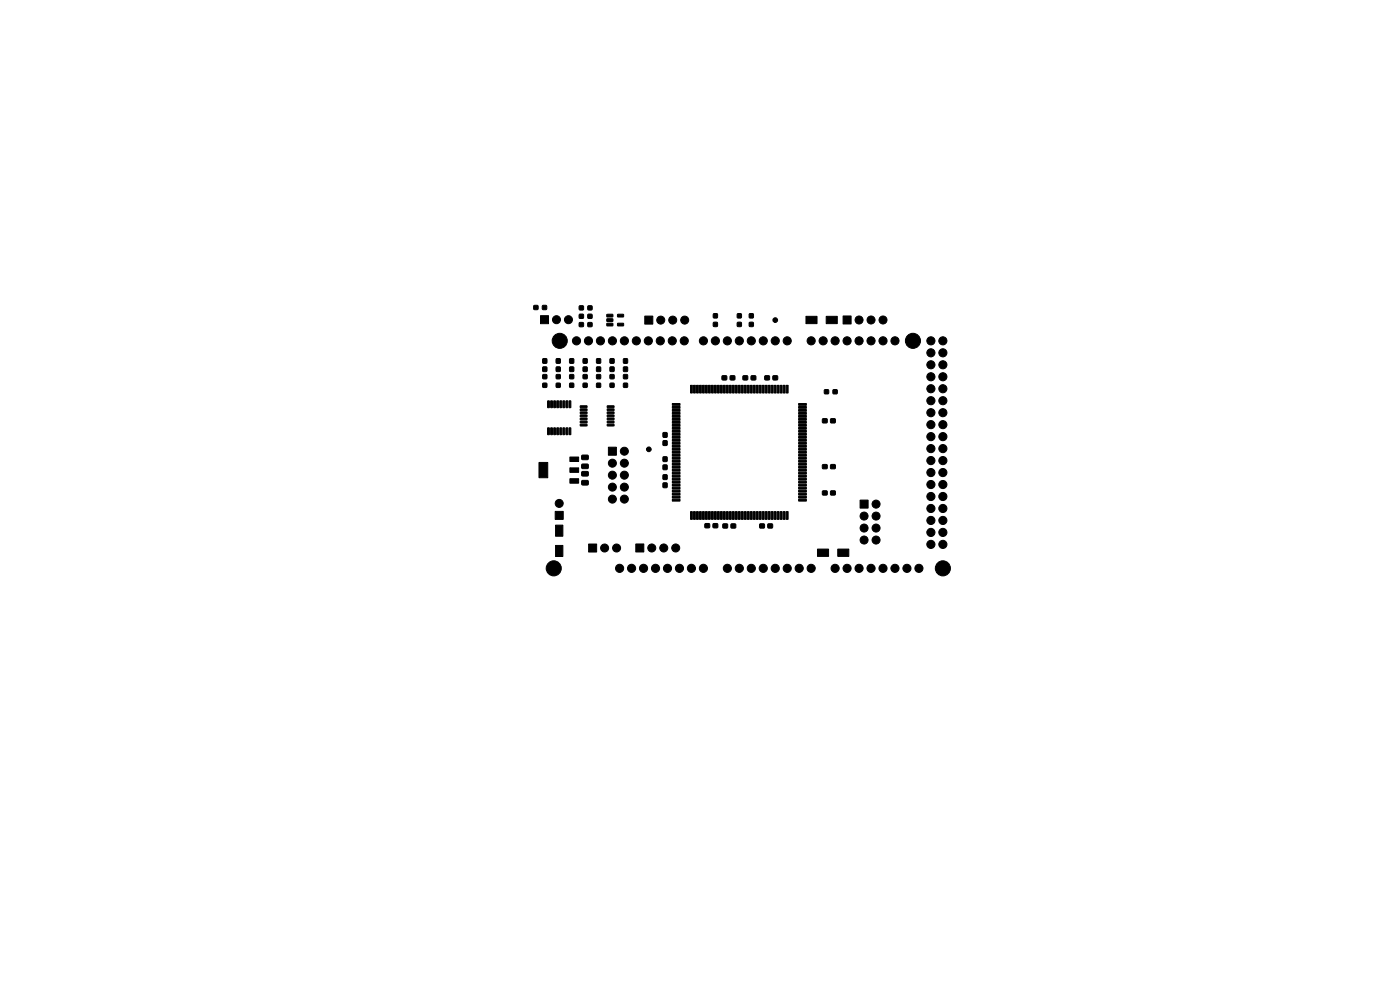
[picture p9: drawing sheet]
<svg xmlns="http://www.w3.org/2000/svg" width="297mm" height="210mm" viewBox="0 0 297 210" stroke-linecap="round" stroke-linejoin="round" font-family="sans-serif">
<g fill="#000" stroke="#000" stroke-width=".21">
<path d="M113.3 64.8h.8v.8h-.8zM115.1 64.8h.8v.8h-.8zM115.2 77.9h.8v.9h-.8zM115.2 76.1h.8v.9h-.8zM114.7 67h1.7v1.7h-1.7zM118 77.9h.8v.9h-.8zM118 76.1h.8v.9h-.8zM120.9 77.9h.8v.9h-.8zM120.9 76.1h.8v.9h-.8zM122.9 68.5h.8v.8h-.8zM122.9 66.7h.8v.8h-.8zM122.9 64.9h.8v.8h-.8z"/>
<path d="M123.7 77.9h.8v.9h-.8zM123.7 76.1h.8v.9h-.8zM124.7 68.5h.9v.8h-.9zM124.7 66.7h.9v.8h-.9zM124.7 64.9h.9v.8h-.9zM126.6 77.9h.8v.9h-.8zM126.6 76.1h.8v.9h-.8zM128.8 66.7h1.1l.1 .5h-1.2zM128.8 67.6h1.1l.1 .5-1.2 .1zM128.8 68.6h1.1l.1 .5h-1.2zM129.4 77.9h.8v.9h-.8zM129.4 76.1h.8v.9h-.8z"/>
<path d="M131 68.6h1.2l.1 .5h-1.2zM131 66.7h1.2l.1 .5h-1.2zM132.3 77.9h.8v.9h-.8zM132.3 76.1h.8v.9h-.8zM136.8 67.1h1.7v1.7h-1.7zM151.4 68.4h.8v.8h-.8zM151.4 66.6h.8v.8h-.8zM156.4 68.4h.9v.8h-.9zM156.4 66.6h.9v.8h-.9zM159 68.4h.8v.8h-.8zM159 66.6h.8v.8h-.8zM162.3 79.7h.9v.9h-.9z"/>
<path d="M164 79.7h.9v.9h-.9zM171 67.1h2.3v1.6h-2.3zM175.3 67.1h2.3v1.6h-2.3zM178.9 67h1.7v1.7h-1.7zM115.2 81.3h.8v.8h-.8zM115.2 79.5h.8v.8h-.8zM116.2 90.8h.4l-.1 1.4h-.3zM116.2 85l.4 .1-.1 1.4-.3-.1zM116.8 90.8h.4l-.1 1.4h-.3zM116.8 85l.4 .1-.1 1.4-.3-.1zM117.5 90.8h.4l-.1 1.4h-.3zM117.5 85l.4 .1-.1 1.4-.3-.1z"/>
<path d="M118 81.3h.8v.8h-.8zM118 79.5h.8v.8h-.8zM118.1 90.8h.4l-.1 1.4h-.3zM118.1 85l.4 .1-.1 1.4-.3-.1zM118.8 90.8h.4l-.1 1.4h-.3zM118.8 85l.4 .1-.1 1.4-.3-.1zM119.4 90.8h.4l-.1 1.4h-.3zM119.4 85l.4 .1-.1 1.4-.3-.1zM120.1 90.8h.4l-.1 1.4h-.3zM120.1 85l.4 .1-.1 1.4-.3-.1zM120.7 90.8h.4l-.1 1.4h-.3zM120.7 85l.4 .1-.1 1.4-.3-.1z"/>
<path d="M120.9 81.3h.8v.8h-.8zM120.9 79.5h.8v.8h-.8zM120.9 96.9h1.9v1h-1.9zM123.7 81.3h.8v.8h-.8zM123.7 79.5h.8v.8h-.8zM123.1 86.1h1.4v.3l-1.4 .1zM123.1 86.7h1.4v.4h-1.4zM123.1 87.4h1.4v.3l-1.4 .1zM123.1 88h1.4v.4h-1.4zM123.1 88.7h1.4v.3l-1.4 .1zM123.1 89.3h1.4v.4h-1.4zM123.1 90h1.4v.3l-1.4 .1z"/>
<path d="M123.4 100.1l1.3-.1 .1 .2v.6l-.2 .2h-1.1l-.1-.3zM123.4 96.6l1.3-.1 .1 .3v.6l-.2 .1h-1.1l-.1-.2zM123.4 98.5l1.3-.1 .1 .3v.6l-.2 .1h-1.1l-.1-.2zM126.6 81.3h.8v.8h-.8zM126.6 79.5h.8v.8h-.8zM129.1 94.9h1.7v1.7h-1.7zM129.4 81.3h.8v.8h-.8zM129.4 79.5h.8v.8h-.8zM128.8 90h1.4l.1 .3-1.4 .1zM128.8 89.3h1.4l.1 .4h-1.4zM128.8 88.7h1.4l.1 .3-1.4 .1zM128.8 88h1.4l.1 .4h-1.4z"/>
<path d="M128.8 87.4h1.4l.1 .3-1.4 .1zM128.8 86.7h1.4l.1 .4h-1.4zM128.8 86.1h1.4l.1 .3-1.4 .1zM132.3 79.5h.8v.8h-.8zM132.3 81.3h.8v.8h-.8zM140.7 93.5h.8v1h-.8zM140.7 91.8h.8v.9h-.8zM140.7 96.9h.8v1h-.8zM140.7 98.7h.8v.9h-.8zM142.6 85.6h1.7v.4h-1.7zM142.6 86.2h1.7v.4h-1.7zM142.6 86.9h1.7v.4h-1.7z"/>
<path d="M142.6 87.5h1.7v.4h-1.7zM142.6 88.1h1.7v.4h-1.7zM142.6 88.8h1.7v.4h-1.7zM142.6 89.4h1.7v.4h-1.7zM142.6 90h1.7v.4h-1.7zM142.6 90.7h1.7v.4h-1.7zM142.6 91.3h1.7v.4h-1.7zM142.6 92h1.7v.3h-1.7zM142.6 92.6h1.7v.4h-1.7zM142.6 93.2h1.7v.4h-1.7zM142.6 93.9h1.7v.3h-1.7zM142.6 94.5h1.7v.4h-1.7z"/>
<path d="M142.6 95.1h1.7v.4h-1.7zM142.6 95.8h1.7v.3h-1.7zM142.6 96.4h1.7v.4h-1.7zM142.6 97h1.7v.4h-1.7zM142.6 97.7h1.7v.3h-1.7zM142.6 98.3h1.7v.4h-1.7zM142.6 98.9h1.7v.4h-1.7zM142.6 99.6h1.7v.4h-1.7zM146.5 81.7h.4v1.7h-.4zM147.1 81.7h.4v1.7h-.4zM147.8 81.7h.3v1.7h-.3zM148.4 81.7h.4v1.7h-.4z"/>
<path d="M149 81.7h.4v1.7h-.4zM149.7 81.7h.4v1.7h-.4zM150.3 81.7h.4v1.7h-.4zM150.9 81.7h.4v1.7h-.4zM151.6 81.7h.4v1.7h-.4zM152.2 81.7h.4v1.7h-.4zM152.8 81.7h.4v1.7h-.4zM153.5 81.7h.4v1.7h-.4zM153.2 79.7h.9v.9h-.9zM154.1 81.7h.4v1.7h-.4zM154.7 81.7h.4v1.7h-.4zM155.4 81.7h.4v1.7h-.4z"/>
<path d="M154.9 79.7h1v.9h-1zM156 81.7h.4v1.7h-.4zM156.7 81.7h.3v1.7h-.3zM157.3 81.7h.4v1.7h-.4zM157.9 81.7h.4v1.7h-.4zM157.6 79.7h1v.9h-1zM158.6 81.7h.3v1.7h-.3zM159.2 81.7h.4v1.7h-.4zM159.8 81.7h.4v1.7h-.4zM159.4 79.7h.9v.9h-.9zM160.5 81.7h.3v1.7h-.3zM161.1 81.7h.4v1.7h-.4z"/>
<path d="M161.7 81.7h.4v1.7h-.4zM162.4 81.7h.4v1.7h-.4zM163 81.7h.4v1.7h-.4zM163.6 81.7h.4v1.7h-.4zM164.3 81.7h.4v1.7h-.4zM164.9 81.7h.4v1.7h-.4zM165.5 81.7h.4v1.7h-.4zM166.2 81.7h.4v1.7h-.4zM166.8 81.7h.4v1.7h-.4zM169.4 99.6h1.7v.4h-1.7zM169.4 98.9h1.7v.4h-1.7zM169.4 98.3h1.7v.4h-1.7z"/>
<path d="M169.4 97.7h1.7v.3h-1.7zM169.4 97h1.7v.4h-1.7zM169.4 96.4h1.7v.4h-1.7zM169.4 95.8h1.7v.3h-1.7zM169.4 95.1h1.7v.4h-1.7zM169.4 94.5h1.7v.4h-1.7zM169.4 93.9h1.7v.3h-1.7zM169.4 93.2h1.7v.4h-1.7zM169.4 92.6h1.7v.4h-1.7zM169.4 92h1.7v.3h-1.7zM169.4 91.3h1.7v.4h-1.7zM169.4 90.7h1.7v.4h-1.7z"/>
<path d="M169.4 90h1.7v.4h-1.7zM169.4 89.4h1.7v.4h-1.7zM169.4 88.8h1.7v.4h-1.7zM169.4 88.1h1.7v.4h-1.7zM169.4 87.5h1.7v.4h-1.7zM169.4 86.9h1.7v.4h-1.7zM169.4 86.2h1.7v.4h-1.7zM169.4 85.6h1.7v.4h-1.7zM174.5 88.9h.9v.8h-.9zM174.5 98.6h.9v.8h-.9zM174.9 82.7h.9v.8h-.9zM176.2 88.9h1v.8h-1z"/>
<path d="M176.2 98.6h1v.8h-1zM176.7 82.7h.9v.8h-.9zM114.3 98.1h1.9v3.2h-1.9zM117.9 115.7h1.5v2.4h-1.5zM117.9 111.4h1.5v2.4h-1.5zM117.8 108.5h1.7v1.7h-1.7zM120.9 101.5h1.9v1h-1.9zM120.9 99.2h1.9v1h-1.9zM123.4 102l1.3-.1 .1 .2v.6l-.2 .2h-1.1l-.1-.3zM124.9 115.4h1.7v1.7h-1.7zM134.9 115.4h1.7v1.7h-1.7zM140.7 100.7h.8v1h-.8z"/>
<path d="M140.7 102.5h.8v.9h-.8zM142.6 100.2h1.7v.4h-1.7zM142.6 100.8h1.7v.4h-1.7zM142.6 101.5h1.7v.4h-1.7zM142.6 102.1h1.7v.4h-1.7zM142.6 102.7h1.7v.4h-1.7zM142.6 103.4h1.7v.4h-1.7zM142.6 104h1.7v.4h-1.7zM142.6 104.7h1.7v.3h-1.7zM142.6 105.3h1.7v.4h-1.7zM142.6 105.9h1.7v.4h-1.7zM146.5 108.5h.4v1.7h-.4z"/>
<path d="M147.1 108.5h.4v1.7h-.4zM147.8 108.5h.3v1.7h-.3zM148.4 108.5h.4v1.7h-.4zM149 108.5h.4v1.7h-.4zM149.6 111.1h.9v.8h-.9zM149.7 108.5h.4v1.7h-.4zM150.3 108.5h.4v1.7h-.4zM151.3 111.1h.9v.8h-.9zM150.9 108.5h.4v1.7h-.4zM151.6 108.5h.4v1.7h-.4zM152.2 108.5h.4v1.7h-.4zM152.8 108.5h.4v1.7h-.4z"/>
<path d="M153.4 111.2h.9v.8h-.9zM153.5 108.5h.4v1.7h-.4zM154.1 108.5h.4v1.7h-.4zM155.1 111.2h.9v.8h-.9zM154.7 108.5h.4v1.7h-.4zM155.4 108.5h.4v1.7h-.4zM156 108.5h.4v1.7h-.4zM156.7 108.5h.3v1.7h-.3zM157.3 108.5h.4v1.7h-.4zM157.9 108.5h.4v1.7h-.4zM158.6 108.5h.3v1.7h-.3zM159.2 108.5h.4v1.7h-.4z"/>
<path d="M159.8 108.5h.4v1.7h-.4zM160.5 108.5h.3v1.7h-.3zM161.2 111.2h.9v.8h-.9zM161.1 108.5h.4v1.7h-.4zM161.7 108.5h.4v1.7h-.4zM162.4 108.5h.4v1.7h-.4zM162.9 111.2h1v.8h-1zM163 108.5h.4v1.7h-.4zM163.6 108.5h.4v1.7h-.4zM164.3 108.5h.4v1.7h-.4zM164.9 108.5h.4v1.7h-.4zM165.5 108.5h.4v1.7h-.4z"/>
<path d="M166.2 108.5h.4v1.7h-.4zM166.8 108.5h.4v1.7h-.4zM169.4 105.9h1.7v.4h-1.7zM169.4 105.3h1.7v.4h-1.7zM169.4 104.7h1.7v.3h-1.7zM169.4 104h1.7v.4h-1.7zM169.4 103.4h1.7v.4h-1.7zM169.4 102.7h1.7v.4h-1.7zM169.4 102.1h1.7v.4h-1.7zM169.4 101.5h1.7v.4h-1.7zM169.4 100.8h1.7v.4h-1.7zM169.4 100.2h1.7v.4h-1.7z"/>
<path d="M174.5 104.2h.9v.8h-.9zM173.4 116.5h2.4v1.5h-2.4zM176.2 104.2h1v.8h-1zM177.7 116.5h2.4v1.5h-2.4zM182.5 106.1h1.7v1.7h-1.7z"/>
<circle cx="118.1" cy="67.8" r=".85"/>
<circle cx="118.7" cy="72.3" r="1.6"/>
<circle cx="120.6" cy="67.8" r=".85"/>
<circle cx="122.3" cy="72.3" r=".86"/>
<circle cx="124.8" cy="72.3" r=".86"/>
<circle cx="127.4" cy="72.3" r=".86"/>
<circle cx="129.9" cy="72.3" r=".86"/>
<circle cx="132.5" cy="72.3" r=".86"/>
<circle cx="135" cy="72.3" r=".86"/>
<circle cx="137.5" cy="72.3" r=".86"/>
<circle cx="140.1" cy="72.3" r=".86"/>
<circle cx="140.2" cy="67.9" r=".85"/>
<circle cx="142.6" cy="72.3" r=".86"/>
<circle cx="142.7" cy="67.9" r=".85"/>
<circle cx="145.2" cy="72.3" r=".86"/>
<circle cx="145.3" cy="67.9" r=".85"/>
<circle cx="149.2" cy="72.3" r=".86"/>
<circle cx="151.8" cy="72.3" r=".86"/>
<circle cx="154.3" cy="72.3" r=".86"/>
<circle cx="156.8" cy="72.3" r=".86"/>
<circle cx="159.4" cy="72.3" r=".86"/>
<circle cx="161.9" cy="72.3" r=".86"/>
<circle cx="164.5" cy="67.9" r=".5"/>
<circle cx="164.5" cy="72.3" r=".86"/>
<circle cx="167" cy="72.3" r=".86"/>
<circle cx="172.1" cy="72.3" r=".86"/>
<circle cx="174.6" cy="72.3" r=".86"/>
<circle cx="177.2" cy="72.3" r=".86"/>
<circle cx="179.7" cy="72.3" r=".86"/>
<circle cx="182.2" cy="72.3" r=".86"/>
<circle cx="182.2" cy="67.9" r=".85"/>
<circle cx="184.8" cy="72.3" r=".86"/>
<circle cx="184.8" cy="67.9" r=".85"/>
<circle cx="187.3" cy="72.3" r=".86"/>
<circle cx="187.3" cy="67.9" r=".85"/>
<circle cx="189.9" cy="72.3" r=".86"/>
<circle cx="193.7" cy="72.3" r="1.6"/>
<circle cx="197.5" cy="72.3" r=".86"/>
<circle cx="197.5" cy="79.9" r=".86"/>
<circle cx="197.5" cy="74.8" r=".86"/>
<circle cx="197.5" cy="77.4" r=".86"/>
<circle cx="200" cy="74.8" r=".86"/>
<circle cx="200" cy="77.4" r=".86"/>
<circle cx="200" cy="79.9" r=".86"/>
<circle cx="200" cy="72.3" r=".86"/>
<circle cx="129.9" cy="98.3" r=".85"/>
<circle cx="132.5" cy="95.7" r=".85"/>
<circle cx="132.5" cy="98.3" r=".85"/>
<circle cx="137.6" cy="95.3" r=".5"/>
<circle cx="197.5" cy="95.2" r=".86"/>
<circle cx="197.5" cy="82.5" r=".86"/>
<circle cx="197.5" cy="90.1" r=".86"/>
<circle cx="197.5" cy="92.6" r=".86"/>
<circle cx="197.5" cy="87.5" r=".86"/>
<circle cx="197.5" cy="85" r=".86"/>
<circle cx="197.5" cy="97.7" r=".86"/>
<circle cx="200" cy="90.1" r=".86"/>
<circle cx="200" cy="95.2" r=".86"/>
<circle cx="200" cy="97.7" r=".86"/>
<circle cx="200" cy="87.5" r=".86"/>
<circle cx="200" cy="85" r=".86"/>
<circle cx="200" cy="82.5" r=".86"/>
<circle cx="200" cy="92.6" r=".86"/>
<circle cx="118.6" cy="106.8" r=".85"/>
<circle cx="128.3" cy="116.2" r=".85"/>
<circle cx="129.9" cy="105.9" r=".85"/>
<circle cx="129.9" cy="103.3" r=".85"/>
<circle cx="129.9" cy="100.8" r=".85"/>
<circle cx="130.8" cy="116.2" r=".85"/>
<circle cx="132.5" cy="100.8" r=".85"/>
<circle cx="132.5" cy="103.3" r=".85"/>
<circle cx="132.5" cy="105.9" r=".85"/>
<circle cx="138.3" cy="116.2" r=".85"/>
<circle cx="140.8" cy="116.2" r=".85"/>
<circle cx="143.3" cy="116.2" r=".85"/>
<circle cx="183.3" cy="109.5" r=".85"/>
<circle cx="183.3" cy="112" r=".85"/>
<circle cx="183.3" cy="114.6" r=".85"/>
<circle cx="185.9" cy="109.5" r=".85"/>
<circle cx="185.9" cy="114.6" r=".85"/>
<circle cx="185.9" cy="112" r=".85"/>
<circle cx="185.9" cy="106.9" r=".85"/>
<circle cx="197.5" cy="110.4" r=".86"/>
<circle cx="197.5" cy="102.8" r=".86"/>
<circle cx="197.5" cy="105.3" r=".86"/>
<circle cx="197.5" cy="107.9" r=".86"/>
<circle cx="197.5" cy="112.9" r=".86"/>
<circle cx="197.5" cy="115.5" r=".86"/>
<circle cx="197.5" cy="100.2" r=".86"/>
<circle cx="200" cy="110.4" r=".86"/>
<circle cx="200" cy="102.8" r=".86"/>
<circle cx="200" cy="107.9" r=".86"/>
<circle cx="200" cy="112.9" r=".86"/>
<circle cx="200" cy="115.5" r=".86"/>
<circle cx="200" cy="100.2" r=".86"/>
<circle cx="200" cy="105.3" r=".86"/>
<circle cx="117.5" cy="120.6" r="1.6"/>
<circle cx="131.4" cy="120.6" r=".86"/>
<circle cx="134" cy="120.6" r=".86"/>
<circle cx="136.5" cy="120.6" r=".86"/>
<circle cx="139.1" cy="120.6" r=".86"/>
<circle cx="141.6" cy="120.6" r=".86"/>
<circle cx="144.1" cy="120.6" r=".86"/>
<circle cx="146.7" cy="120.6" r=".86"/>
<circle cx="149.2" cy="120.6" r=".86"/>
<circle cx="154.3" cy="120.6" r=".86"/>
<circle cx="156.8" cy="120.6" r=".86"/>
<circle cx="159.4" cy="120.6" r=".86"/>
<circle cx="161.9" cy="120.6" r=".86"/>
<circle cx="164.5" cy="120.6" r=".86"/>
<circle cx="167" cy="120.6" r=".86"/>
<circle cx="169.5" cy="120.6" r=".86"/>
<circle cx="172.1" cy="120.6" r=".86"/>
<circle cx="177.2" cy="120.6" r=".86"/>
<circle cx="179.7" cy="120.6" r=".86"/>
<circle cx="182.2" cy="120.6" r=".86"/>
<circle cx="184.8" cy="120.6" r=".86"/>
<circle cx="187.3" cy="120.6" r=".86"/>
<circle cx="189.9" cy="120.6" r=".86"/>
<circle cx="192.4" cy="120.6" r=".86"/>
<circle cx="194.9" cy="120.6" r=".86"/>
<circle cx="200" cy="120.6" r="1.6"/>
</g>
</svg>
